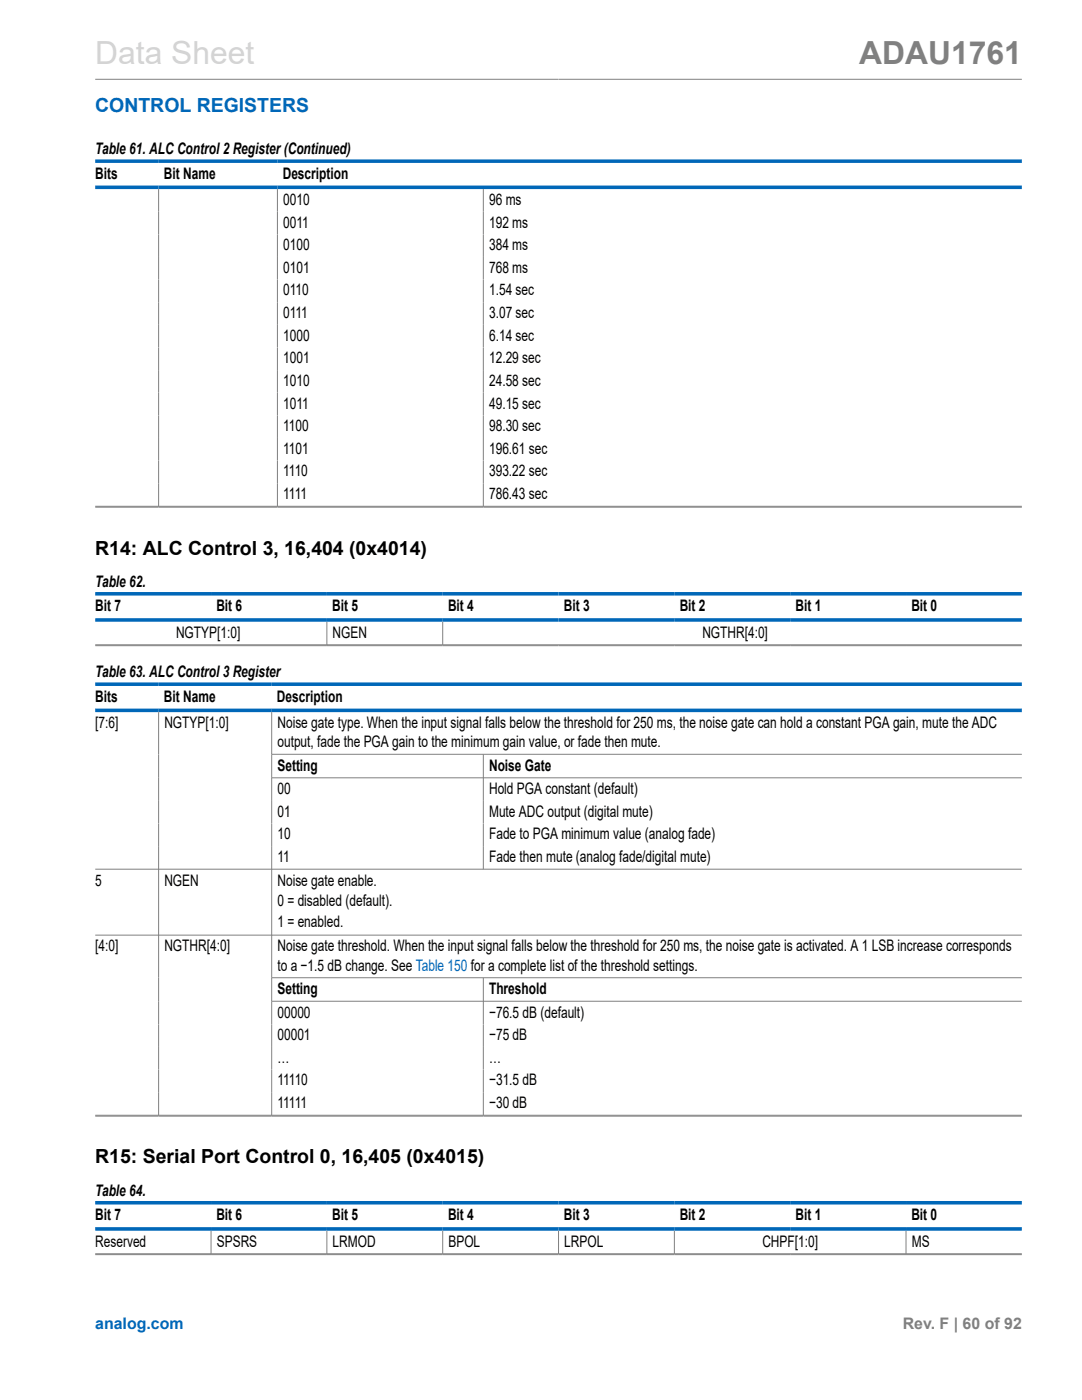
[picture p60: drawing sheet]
<svg xmlns="http://www.w3.org/2000/svg" width="216mm" height="279mm" viewBox="0 0 216 279" stroke-linecap="round" stroke-linejoin="round" font-family="sans-serif">
<defs><g id="words">
<text font-size="6.3" fill="#d3d3d3" x="19" y="12.7">Data Sheet</text>
<text font-size="6.3" fill="#808080" x="171.4" y="12.7">ADAU1761</text>
<text font-size="3.9" fill="#0067b8" x="19" y="22.3">CONTROL REGISTERS</text>
<g font-size="3.9">
<text x="19" y="110.7">R14: ALC Control 3, 16,404 (0x4014)</text>
<text x="19" y="232.2">R15: Serial Port Control 0, 16,405 (0x4015)</text>
</g>
<g font-size="3.2">
<text x="19" y="30.8">Table 61. ALC Control 2 Register(Continued)</text>
<text x="19" y="35.7">Bits</text>
<text x="32.7" y="35.7">Bit Name</text>
<text x="56.4" y="35.7">Description</text>
<text x="56.5" y="40.9">0010</text>
<text x="97.6" y="40.9">96 ms</text>
<text x="56.5" y="45.4">0011</text>
<text x="97.6" y="45.4">192 ms</text>
<text x="56.5" y="49.9">0100</text>
<text x="97.6" y="49.9">384 ms</text>
<text x="56.5" y="54.5">0101</text>
<text x="56.5" y="59">0110</text>
<text x="97.6" y="54.5">768 ms</text>
<text x="97.6" y="59">1.54 sec</text>
<text x="56.5" y="63.5">0111</text>
<text x="97.6" y="63.5">3.07 sec</text>
<text x="56.5" y="68">1000</text>
<text x="97.6" y="68">6.14 sec</text>
<text x="56.5" y="72.5">1001</text>
<text x="56.5" y="77">1010</text>
<text x="97.6" y="72.5">12.29 sec</text>
<text x="97.6" y="77">24.58 sec</text>
<text x="56.5" y="81.5">1011</text>
<text x="97.6" y="81.5">49.15 sec</text>
<text x="56.5" y="86.1">1100</text>
<text x="97.6" y="86.1">98.30 sec</text>
<text x="56.5" y="90.6">1101</text>
<text x="56.5" y="95.1">1110</text>
<text x="97.6" y="90.6">196.61 sec</text>
<text x="97.6" y="95.1">393.22 sec</text>
<text x="56.5" y="99.6">1111</text>
<text x="97.6" y="99.6">786.43 sec</text>
<text x="19" y="117.2">Table 62.</text>
<text x="19" y="122">Bit 7</text>
<text x="43.2" y="122">Bit 6</text>
<text x="66.3" y="122">Bit 5</text>
<text x="89.4" y="122">Bit 4</text>
<text x="112.5" y="122">Bit 3</text>
<text x="135.6" y="122">Bit 2</text>
<text x="158.7" y="122">Bit 1</text>
<text x="181.8" y="122">Bit 0</text>
<text x="35.1" y="127.3">NGTYP[1:0]</text>
<text x="66.4" y="127.3">NGEN</text>
<text x="140.1" y="127.3">NGTHR[4:0]</text>
<text x="19" y="135.2">Table 63. ALC Control 3 Register</text>
<text x="19" y="140.1">Bits</text>
<text x="32.7" y="140.1">Bit Name</text>
<text x="55.3" y="140.1">Description</text>
<text x="19" y="145.3">[7:6]</text>
<text x="32.8" y="145.3">NGTYP[1:0]</text>
<text x="55.4" y="145.3">Noise gate type. When the input signal falls below the threshold for 250 ms, the noise gate can hold a constant PGA gain, mute the ADC</text>
<text x="55.4" y="149.1">output, fade the PGA gain to the minimum gain value, or fade then mute.</text>
<text x="55.4" y="153.8">Setting</text>
<text x="97.6" y="153.8">Noise Gate</text>
<text x="55.4" y="158.5">00</text>
<text x="97.6" y="158.5">Hold PGA constant (default)</text>
<text x="55.4" y="163">01</text>
<text x="55.4" y="167.5">10</text>
<text x="97.6" y="163">Mute ADC output (digital mute)</text>
<text x="97.6" y="167.5">Fade to PGA minimum value (analog fade)</text>
<text x="55.4" y="172">11</text>
<text x="97.6" y="172">Fade then mute (analog fade/digital mute)</text>
<text x="19" y="176.7">5</text>
<text x="32.8" y="176.7">NGEN</text>
<text x="55.4" y="176.7">Noise gate enable.</text>
<text x="55.4" y="180.8">0 = disabled (default).</text>
<text x="55.4" y="185">1 = enabled.</text>
<text x="19" y="189.9">[4:0]</text>
<text x="32.8" y="189.9">NGTHR[4:0]</text>
<text x="55.4" y="189.9">Noise gate threshold. When the input signal falls below the threshold for 250 ms, the noise gate is activated. A 1 LSB increase corresponds</text>
<text x="55.4" y="193.7">to a −1.5 dB change. See Table 150 for a complete list of the threshold settings.</text>
<text x="55.4" y="198.4">Setting</text>
<text x="55.4" y="203.1">00000</text>
<text x="97.6" y="198.4">Threshold</text>
<text x="97.6" y="203.1">−76.5 dB (default)</text>
<text x="55.4" y="207.6">00001</text>
<text x="97.6" y="207.6">−75 dB</text>
<text x="55.4" y="212.1">…</text>
<text x="97.6" y="212.1">…</text>
<text x="55.4" y="216.6">11110</text>
<text x="55.4" y="221.1">11111</text>
<text x="97.6" y="216.6">−31.5 dB</text>
<text x="97.6" y="221.1">−30 dB</text>
<text x="19" y="238.7">Table 64.</text>
<text x="19" y="243.6">Bit 7</text>
<text x="43.2" y="243.6">Bit 6</text>
<text x="66.3" y="243.6">Bit 5</text>
<text x="89.4" y="243.6">Bit 4</text>
<text x="112.5" y="243.6">Bit 3</text>
<text x="135.6" y="243.6">Bit 2</text>
<text x="158.7" y="243.6">Bit 1</text>
<text x="181.8" y="243.6">Bit 0</text>
<text x="19" y="248.8">Reserved</text>
<text x="43.3" y="248.8">SPSRS</text>
<text x="66.4" y="248.8">LRMOD</text>
<text x="89.5" y="248.8">BPOL</text>
<text x="112.6" y="248.8">LRPOL</text>
<text x="152.1" y="248.8">CHPF[1:0]</text>
<text x="181.9" y="248.8">MS</text>
</g>
<text font-size="3.2" fill="#0067b8" x="19" y="265.3">analog.com</text>
<text font-size="3.2" fill="#808080" x="180.1" y="265.3">Rev. F | 60 of 92</text>
</g></defs>
<g fill="none" stroke="#808080" stroke-width=".2">
<path d="M19 15.8h184.9M31.7 37.7v63.4M55.4 37.7v63.4M96.4 37.7v63.4M19 101h184.9M19 101.2h184.9M19 128.7h184.9M19 128.9h184.9M65.2 124.1v4.7M88.3 124.1v4.7M31.7 142.1v80.6M54.2 142.1v80.6"/>
<path d="M54.2 150.5h149.7M54.2 155.2h149.7M96.4 150.5v23.1M19 173.5h184.9M19 186.6h184.9M54.2 195.1h149.7M54.2 199.8h149.7M96.4 195.1v27.6M19 222.6h184.9M19 222.8h184.9M19 250.2h184.9M19 250.4h184.9"/>
<path d="M42.1 245.6v4.7M65.2 245.6v4.7M88.3 245.6v4.7M111.5 245.6v4.7M134.6 245.6v4.7M180.8 245.6v4.7"/>
</g>
<path d="M19 32.2h184.9M19 37.4h184.9M19 118.5h184.9M19 123.7h184.9M19 136.5h184.9M19 141.8h184.9M19 240h184.9M19 245.3h184.9" fill="none" stroke="#0067b8" stroke-width=".71"/>
<use href="#words"/>
</svg>
